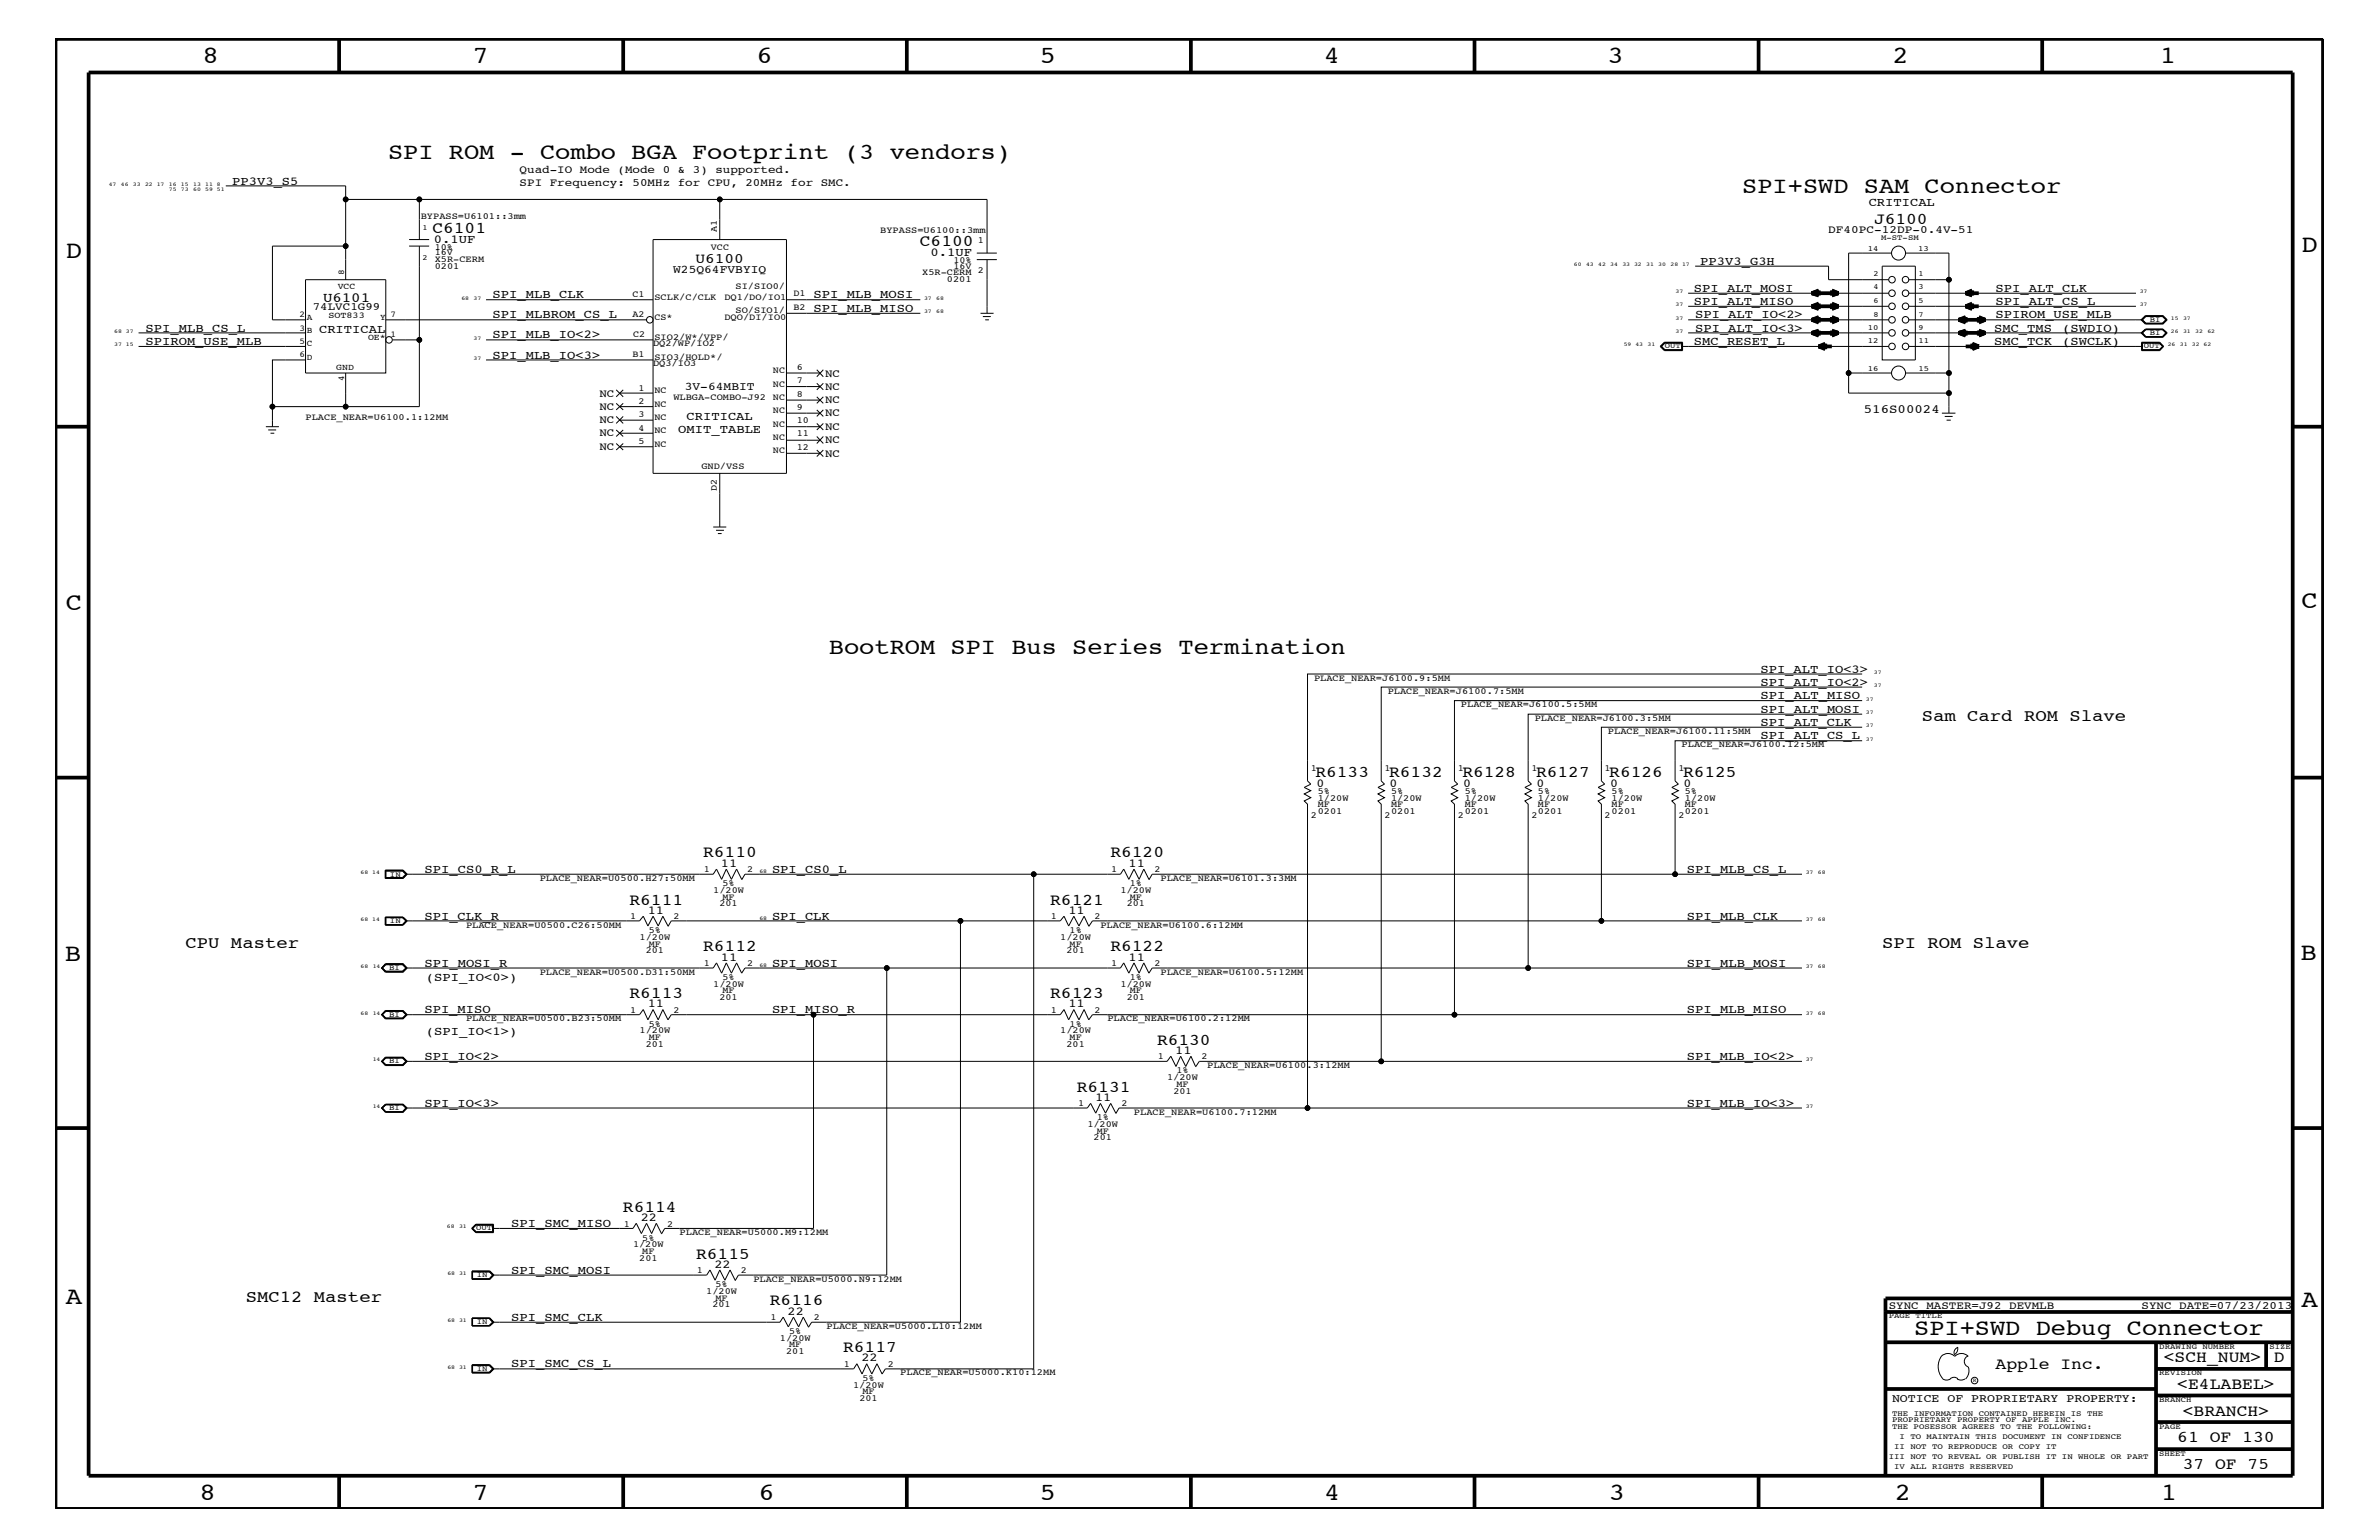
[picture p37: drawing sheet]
<svg xmlns="http://www.w3.org/2000/svg" width="432mm" height="279mm" viewBox="0 0 432 279" stroke-linecap="round" stroke-linejoin="round" font-family="sans-serif">
<defs><g id="words">
<g font-size="4.5">
<text x="36.7" y="11.5">8</text>
<text x="85.8" y="11.5">7</text>
<text x="137.3" y="11.5">6</text>
<text x="188.7" y="11.5">5</text>
<text x="240.3" y="11.5">4</text>
<text x="291.8" y="11.5">3</text>
<text x="343.5" y="11.5">2</text>
<text x="392" y="11.5">1</text>
<text x="11.9" y="46.8">D</text>
<text x="417.7" y="45.7">D</text>
<text x="11.9" y="110.6">C</text>
<text x="417.7" y="110.4">C</text>
<text x="11.8" y="174.3">B</text>
<text x="417.6" y="174.2">B</text>
<text x="11.9" y="236.7">A</text>
<text x="417.7" y="237.1">A</text>
<text x="36.2" y="272.1">8</text>
<text x="85.8" y="272.1">7</text>
<text x="137.7" y="272.1">6</text>
<text x="188.7" y="272.1">5</text>
<text x="240.4" y="272.1">4</text>
<text x="292" y="272.1">3</text>
<text x="343.9" y="272.1">2</text>
<text x="392.2" y="272.1">1</text>
</g>
<g font-size="4.1">
<text x="70.4" y="28.9">SPI ROM - Combo BGA Footprint (3 vendors)</text>
<text x="316.2" y="35">SPI+SWD SAM Connector</text>
<text x="150.5" y="118.6">BootROM SPI Bus Series Termination</text>
<text x="347.4" y="242.3">SPI+SWD Debug Connector</text>
</g>
<g font-size="3">
<text x="340.1" y="40.6">J6100</text>
<text x="78.5" y="42.3">C6101</text>
<text x="167" y="44.6">C6100</text>
<text x="348.8" y="130.8">Sam Card ROM Slave</text>
<text x="238.8" y="140.9">R6133</text>
<text x="252.1" y="140.9">R6132</text>
<text x="265.4" y="140.9">R6128</text>
<text x="278.8" y="140.9">R6127</text>
<text x="292.1" y="140.9">R6126</text>
<text x="305.5" y="140.9">R6125</text>
<text x="127.6" y="155.6">R6110</text>
<text x="201.5" y="155.6">R6120</text>
<text x="114.3" y="164.1">R6111</text>
<text x="190.6" y="164.1">R6121</text>
<text x="33.7" y="172">CPU Master</text>
<text x="127.6" y="172.6">R6112</text>
<text x="201.5" y="172.6">R6122</text>
<text x="341.6" y="172">SPI ROM Slave</text>
<text x="114.3" y="181">R6113</text>
<text x="190.6" y="181">R6123</text>
<text x="210" y="189.5">R6130</text>
<text x="195.5" y="198.1">R6131</text>
<text x="113.1" y="219.8">R6114</text>
<text x="126.4" y="228.4">R6115</text>
<text x="44.6" y="236.2">SMC12 Master</text>
<text x="139.7" y="236.8">R6116</text>
<text x="153" y="245.3">R6117</text>
<text x="362.2" y="248.4">Apple Inc.</text>
<text x="392.7" y="247.1">&lt;SCH_NUM&gt;</text>
<text x="395.2" y="252">&lt;E4LABEL&gt;</text>
<text x="412.7" y="247.1">D</text>
<text x="396.2" y="256.8">&lt;BRANCH&gt;</text>
<text x="395.2" y="261.6">61 OF 130</text>
<text x="396.2" y="266.6">37 OF 75</text>
</g>
<text font-size="2.6" x="126.2" y="47.7">U6100</text>
<text font-size="2.5" x="58.6" y="54.7">U6101</text>
<text font-size="2.3" x="338.3" y="75">516S00024</text>
<g font-size="2.2">
<text x="42.2" y="33.6">PP3V3_S5</text>
<text x="339.2" y="37.4">CRITICAL</text>
<text x="78.7" y="44.1">0.1UF</text>
<text x="168.9" y="46.5">0.1UF</text>
<text x="307.4" y="52.9">SPI_ALT_MOSI</text>
<text x="308.6" y="48">PP3V3_G3H</text>
<text x="362.2" y="52.9">SPI_ALT_CLK</text>
<text x="89.4" y="54.1">SPI_MLB_CLK</text>
<text x="89.4" y="57.8">SPI_MLBROM_CS_L</text>
<text x="147.7" y="56.6">SPI_MLB_MISO</text>
<text x="147.7" y="54.1">SPI_MLB_MOSI</text>
<text x="307.4" y="55.3">SPI_ALT_MISO</text>
<text x="307.7" y="57.8">SPI_ALT_IO&lt;2&gt;</text>
<text x="362.2" y="57.8">SPIROM_USE_MLB</text>
<text x="362.2" y="55.3">SPI_ALT_CS_L</text>
<text x="26.4" y="60.2">SPI_MLB_CS_L</text>
<text x="26.4" y="62.6">SPIROM_USE_MLB</text>
<text x="57.9" y="60.4">CRITICAL</text>
<text x="89.4" y="65.1">SPI_MLB_IO&lt;3&gt;</text>
<text x="89.4" y="61.4">SPI_MLB_IO&lt;2&gt;</text>
<text x="307.4" y="62.6">SMC_RESET_L</text>
<text x="307.7" y="60.2">SPI_ALT_IO&lt;3&gt;</text>
<text x="361.9" y="62.6">SMC_TCK</text>
<text x="361.9" y="60.2">SMC_TMS</text>
<text x="374.3" y="62.6">(SWCLK)</text>
<text x="374.3" y="60.2">(SWDIO)</text>
<text x="124.6" y="76.2">CRITICAL</text>
<text x="123.1" y="78.6">OMIT_TABLE</text>
<text x="319.5" y="124.4">SPI_ALT_IO&lt;2&gt;</text>
<text x="319.5" y="122">SPI_ALT_IO&lt;3&gt;</text>
<text x="319.5" y="131.7">SPI_ALT_CLK</text>
<text x="319.5" y="126.9">SPI_ALT_MISO</text>
<text x="319.5" y="129.3">SPI_ALT_MOSI</text>
<text x="319.5" y="134.1">SPI_ALT_CS_L</text>
<text x="238.9" y="142.8">0</text>
<text x="252.2" y="142.8">0</text>
<text x="265.6" y="142.8">0</text>
<text x="278.9" y="142.8">0</text>
<text x="292.3" y="142.8">0</text>
<text x="305.6" y="142.8">0</text>
<text x="77" y="158.4">SPI_CS0_R_L</text>
<text x="130.9" y="157.3">11</text>
<text x="140.1" y="158.4">SPI_CS0_L</text>
<text x="204.9" y="157.3">11</text>
<text x="306.2" y="158.4">SPI_MLB_CS_L</text>
<text x="77" y="166.9">SPI_CLK_R</text>
<text x="117.6" y="165.8">11</text>
<text x="140.1" y="166.9">SPI_CLK</text>
<text x="193.9" y="165.8">11</text>
<text x="306.2" y="166.9">SPI_MLB_CLK</text>
<text x="77" y="175.4">SPI_MOSI_R</text>
<text x="77.3" y="178">(SPI_IO&lt;0&gt;)</text>
<text x="130.9" y="174.3">11</text>
<text x="140.1" y="175.4">SPI_MOSI</text>
<text x="204.9" y="174.3">11</text>
<text x="306.2" y="175.4">SPI_MLB_MOSI</text>
<text x="77" y="183.8">SPI_MISO</text>
<text x="117.6" y="182.7">11</text>
<text x="140.1" y="183.8">SPI_MISO_R</text>
<text x="193.9" y="182.7">11</text>
<text x="306.2" y="183.8">SPI_MLB_MISO</text>
<text x="77.3" y="187.7">(SPI_IO&lt;1&gt;)</text>
<text x="213.3" y="191.2">11</text>
<text x="77" y="192.3">SPI_IO&lt;2&gt;</text>
<text x="306.2" y="192.3">SPI_MLB_IO&lt;2&gt;</text>
<text x="77" y="200.9">SPI_IO&lt;3&gt;</text>
<text x="198.8" y="199.8">11</text>
<text x="306.2" y="200.9">SPI_MLB_IO&lt;3&gt;</text>
<text x="116.3" y="221.5">22</text>
<text x="92.8" y="222.6">SPI_SMC_MISO</text>
<text x="92.8" y="231.1">SPI_SMC_MOSI</text>
<text x="129.7" y="230.1">22</text>
<text x="92.8" y="239.6">SPI_SMC_CLK</text>
<text x="143" y="238.5">22</text>
<text x="92.8" y="248.1">SPI_SMC_CS_L</text>
<text x="156.3" y="247">22</text>
</g>
<g font-size="2.1">
<text x="122.2" y="49.6">W25Q64FVBYIQ</text>
<text x="124.3" y="70.7">3V-64MBIT</text>
<text x="343.4" y="254.4">NOTICE OF PROPRIETARY PROPERTY:</text>
</g>
<g font-size="2">
<text x="94.3" y="31.4">Quad-IO Mode (Mode 0 &amp; 3) supported.</text>
<text x="94.3" y="33.7">SPI Frequency: 50MHz for CPU, 20MHz for SMC.</text>
<text x="331.8" y="42.3">DF40PC-12DP-0.4V-51</text>
<text x="56.8" y="56.3">74LVC1G99</text>
<text x="108.8" y="72">NC</text>
<text x="149.8" y="68.4">NC</text>
<text x="149.8" y="70.7">NC</text>
<text x="108.8" y="74.4">NC</text>
<text x="108.8" y="76.8">NC</text>
<text x="149.8" y="73.2">NC</text>
<text x="149.8" y="75.6">NC</text>
<text x="108.8" y="79.2">NC</text>
<text x="108.8" y="81.6">NC</text>
<text x="149.8" y="78">NC</text>
<text x="149.8" y="80.5">NC</text>
<text x="149.8" y="82.8">NC</text>
<text x="342.8" y="237.4">SYNC_MASTER=J92_DEVMLB</text>
<text x="388.7" y="237.4">SYNC_DATE=07/23/2013</text>
</g>
<g font-size="1.7">
<text x="76.4" y="39.8">BYPASS=U6101::3mm</text>
<text x="78.9" y="46.3">16V</text>
<text x="78.9" y="47.6">X5R-CERM</text>
<text x="78.9" y="45.3">10%</text>
<text x="129" y="45.3">VCC</text>
<text x="130.1" y="42.1" transform="rotate(-90 130.1 42.1)">A1</text>
<text x="159.8" y="42.3">BYPASS=U6100::3mm</text>
<text x="173.1" y="47.7">10%</text>
<text x="177.5" y="44.1">1</text>
<text x="78.9" y="48.8">0201</text>
<text x="114.8" y="53.9">C1</text>
<text x="133.5" y="52.5">SI/SIO0/</text>
<text x="144" y="53.8">D1</text>
<text x="167.4" y="50">X5R-CERM</text>
<text x="171.9" y="51.3">0201</text>
<text x="173.1" y="48.8">16V</text>
<text x="177.5" y="49.6">2</text>
<text x="114.8" y="57.5">A2</text>
<text x="118.8" y="58">CS*</text>
<text x="118.8" y="54.4">SCLK/C/CLK</text>
<text x="131.5" y="58">DQO/DI/IO0</text>
<text x="131.5" y="54.4">DQ1/DO/IO1</text>
<text x="133.5" y="56.8">SO/SIO1/</text>
<text x="144" y="56.2">B2</text>
<text x="114.8" y="64.8">B1</text>
<text x="114.9" y="61.2">C2</text>
<text x="118.5" y="62.9">DQ2/WP/IO2</text>
<text x="118.8" y="65.3">SIO3/HOLD*/</text>
<text x="118.8" y="61.7">SIO2/W*/VPP/</text>
<text x="115.9" y="70.9">1</text>
<text x="118.5" y="66.5">DQ3/IO3</text>
<text x="118.8" y="71.3">NC</text>
<text x="140.3" y="70.1">NC</text>
<text x="140.3" y="67.7">NC</text>
<text x="144.6" y="67.1">6</text>
<text x="144.6" y="69.5">7</text>
<text x="144.6" y="72">8</text>
<text x="55.5" y="76.2">PLACE_NEAR=U6100.1:12MM</text>
<text x="115.9" y="73.3">2</text>
<text x="115.9" y="75.7">3</text>
<text x="118.8" y="73.8">NC</text>
<text x="118.8" y="76.2">NC</text>
<text x="122.2" y="72.6">WLBGA-COMBO-J92</text>
<text x="140.3" y="77.4">NC</text>
<text x="140.3" y="75">NC</text>
<text x="140.3" y="72.6">NC</text>
<text x="144.6" y="74.4">9</text>
<text x="144.6" y="76.8">10</text>
<text x="115.9" y="78.2">4</text>
<text x="115.9" y="80.5">5</text>
<text x="118.8" y="81.1">NC</text>
<text x="118.8" y="78.6">NC</text>
<text x="140.3" y="79.9">NC</text>
<text x="140.3" y="82.2">NC</text>
<text x="144.6" y="79.2">11</text>
<text x="144.6" y="81.6">12</text>
<text x="127.3" y="85">GND/VSS</text>
<text x="130.1" y="89.1" transform="rotate(-90 130.1 89.1)">D2</text>
<text x="238.5" y="123.5">PLACE_NEAR=J6100.9:5MM</text>
<text x="251.9" y="125.9">PLACE_NEAR=J6100.7:5MM</text>
<text x="265.2" y="128.3">PLACE_NEAR=J6100.5:5MM</text>
<text x="278.6" y="130.8">PLACE_NEAR=J6100.3:5MM</text>
<text x="291.8" y="133.2">PLACE_NEAR=J6100.11:5MM</text>
<text x="305.2" y="135.6">PLACE_NEAR=J6100.12:5MM</text>
<text x="237.9" y="139.8">1</text>
<text x="251.3" y="139.8">1</text>
<text x="264.6" y="139.8">1</text>
<text x="278" y="139.8">1</text>
<text x="291.3" y="139.8">1</text>
<text x="304.6" y="139.8">1</text>
<text x="237.9" y="148.4">2</text>
<text x="239.2" y="146.5">MF</text>
<text x="239.2" y="145.3">1/20W</text>
<text x="239.2" y="147.7">0201</text>
<text x="239.2" y="144">5%</text>
<text x="251.3" y="148.4">2</text>
<text x="252.5" y="144">5%</text>
<text x="252.5" y="147.7">0201</text>
<text x="252.5" y="145.3">1/20W</text>
<text x="252.5" y="146.5">MF</text>
<text x="264.6" y="148.4">2</text>
<text x="265.9" y="146.5">MF</text>
<text x="265.9" y="145.3">1/20W</text>
<text x="265.9" y="147.7">0201</text>
<text x="265.9" y="144">5%</text>
<text x="278" y="148.4">2</text>
<text x="279.1" y="146.5">MF</text>
<text x="279.1" y="145.3">1/20W</text>
<text x="279.1" y="147.7">0201</text>
<text x="279.1" y="144">5%</text>
<text x="291.3" y="148.4">2</text>
<text x="292.5" y="144">5%</text>
<text x="292.5" y="147.7">0201</text>
<text x="292.5" y="145.3">1/20W</text>
<text x="292.5" y="146.5">MF</text>
<text x="304.6" y="148.4">2</text>
<text x="305.8" y="147.7">0201</text>
<text x="305.8" y="144">5%</text>
<text x="305.8" y="145.3">1/20W</text>
<text x="305.8" y="146.5">MF</text>
<text x="98" y="159.9">PLACE_NEAR=U0500.H27:50MM</text>
<text x="127.8" y="158.3">1</text>
<text x="129.5" y="162">1/20W</text>
<text x="131.1" y="160.8">5%</text>
<text x="135.6" y="158.3">2</text>
<text x="201.7" y="158.3">1</text>
<text x="203.4" y="162">1/20W</text>
<text x="205.1" y="160.8">1%</text>
<text x="209.5" y="158.3">2</text>
<text x="210.7" y="159.9">PLACE_NEAR=U6101.3:3MM</text>
<text x="114.4" y="166.7">1</text>
<text x="122.3" y="166.7">2</text>
<text x="130.6" y="164.5">201</text>
<text x="131.1" y="163.3">MF</text>
<text x="190.8" y="166.7">1</text>
<text x="198.6" y="166.7">2</text>
<text x="204.5" y="164.5">201</text>
<text x="205.1" y="163.3">MF</text>
<text x="84.6" y="168.3">PLACE_NEAR=U0500.C26:50MM</text>
<text x="116.1" y="170.5">1/20W</text>
<text x="117.2" y="172.9">201</text>
<text x="117.8" y="171.7">MF</text>
<text x="117.8" y="169.3">5%</text>
<text x="192.4" y="170.5">1/20W</text>
<text x="193.6" y="172.9">201</text>
<text x="194.1" y="171.7">MF</text>
<text x="194.1" y="169.3">1%</text>
<text x="199.7" y="168.3">PLACE_NEAR=U6100.6:12MM</text>
<text x="98" y="176.8">PLACE_NEAR=U0500.D31:50MM</text>
<text x="127.8" y="175.2">1</text>
<text x="129.5" y="179">1/20W</text>
<text x="131.1" y="177.7">5%</text>
<text x="135.6" y="175.2">2</text>
<text x="201.7" y="175.2">1</text>
<text x="203.4" y="179">1/20W</text>
<text x="205.1" y="177.7">1%</text>
<text x="209.5" y="175.2">2</text>
<text x="210.7" y="176.8">PLACE_NEAR=U6100.5:12MM</text>
<text x="84.6" y="185.3">PLACE_NEAR=U0500.B23:50MM</text>
<text x="114.4" y="183.8">1</text>
<text x="122.3" y="183.8">2</text>
<text x="130.6" y="181.4">201</text>
<text x="131.1" y="180.2">MF</text>
<text x="190.8" y="183.8">1</text>
<text x="198.6" y="183.8">2</text>
<text x="201" y="185.3">PLACE_NEAR=U6100.2:12MM</text>
<text x="204.5" y="181.4">201</text>
<text x="205.1" y="180.2">MF</text>
<text x="116.1" y="187.5">1/20W</text>
<text x="117.2" y="189.9">201</text>
<text x="117.8" y="188.7">MF</text>
<text x="117.8" y="186.3">5%</text>
<text x="192.4" y="187.5">1/20W</text>
<text x="193.6" y="189.9">201</text>
<text x="194.1" y="188.7">MF</text>
<text x="194.1" y="186.3">1%</text>
<text x="210.1" y="192.2">1</text>
<text x="211.8" y="195.9">1/20W</text>
<text x="213.5" y="197.2">MF</text>
<text x="213.5" y="194.8">1%</text>
<text x="218.1" y="192.2">2</text>
<text x="219.1" y="193.7">PLACE_NEAR=U6100.3:12MM</text>
<text x="195.7" y="200.7">1</text>
<text x="199.1" y="203.2">1%</text>
<text x="203.5" y="200.7">2</text>
<text x="205.8" y="202.3">PLACE_NEAR=U6100.7:12MM</text>
<text x="213" y="198.4">201</text>
<text x="197.4" y="204.4">1/20W</text>
<text x="198.5" y="206.9">201</text>
<text x="199.1" y="205.7">MF</text>
<text x="113.2" y="222.5">1</text>
<text x="114.9" y="226.3">1/20W</text>
<text x="116.6" y="225.1">5%</text>
<text x="116.6" y="227.5">MF</text>
<text x="121.1" y="222.5">2</text>
<text x="123.4" y="224.1">PLACE_NEAR=U5000.M9:12MM</text>
<text x="116" y="228.7">201</text>
<text x="126.5" y="231">1</text>
<text x="129.9" y="233.5">5%</text>
<text x="134.5" y="231">2</text>
<text x="136.7" y="232.6">PLACE_NEAR=U5000.N9:12MM</text>
<text x="128.2" y="234.7">1/20W</text>
<text x="129.3" y="237.2">201</text>
<text x="129.9" y="236">MF</text>
<text x="139.9" y="239.5">1</text>
<text x="147.7" y="239.5">2</text>
<text x="141.6" y="243.3">1/20W</text>
<text x="142.7" y="245.6">201</text>
<text x="143.3" y="242">5%</text>
<text x="143.3" y="244.5">MF</text>
<text x="150" y="241.1">PLACE_NEAR=U5000.L10:12MM</text>
<text x="153.2" y="248">1</text>
<text x="154.9" y="251.7">1/20W</text>
<text x="156.5" y="250.6">5%</text>
<text x="161.1" y="248">2</text>
<text x="163.4" y="249.5">PLACE_NEAR=U5000.K10:12MM</text>
<text x="156" y="254.2">201</text>
<text x="156.5" y="252.9">MF</text>
</g>
<g font-size="1.6">
<text x="61.3" y="52.4">VCC</text>
<text x="62.5" y="49.9" transform="rotate(-90 62.5 49.9)">8</text>
<text x="54.4" y="57.5">2</text>
<text x="54.4" y="60">3</text>
<text x="55.7" y="58">A</text>
<text x="59.6" y="57.7">SOT833</text>
<text x="69" y="58">Y</text>
<text x="70.9" y="57.5">7</text>
<text x="54.4" y="62.3">5</text>
<text x="54.4" y="64.8">6</text>
<text x="55.7" y="65.3">D</text>
<text x="55.7" y="60.4">B</text>
<text x="55.7" y="62.9">C</text>
<text x="66.8" y="61.7">OE*</text>
<text x="70.9" y="61.2">1</text>
<text x="61" y="67.1">GND</text>
<text x="62.5" y="69.2" transform="rotate(-90 62.5 69.2)">4</text>
</g>
<g font-size="1.4">
<text x="76.7" y="41.7">1</text>
<text x="76.7" y="47.1">2</text>
<text x="339" y="45.5">14</text>
<text x="341.4" y="43.5">M-ST-SM</text>
<text x="348.2" y="45.5">13</text>
<text x="340" y="50.2">2</text>
<text x="340" y="52.5">4</text>
<text x="348.2" y="50.2">1</text>
<text x="348.2" y="52.5">3</text>
<text x="339" y="59.8">10</text>
<text x="340" y="55">6</text>
<text x="340" y="57.4">8</text>
<text x="348.2" y="55">5</text>
<text x="348.2" y="57.4">7</text>
<text x="348.2" y="59.8">9</text>
<text x="390.2" y="58.4">BI</text>
<text x="302.2" y="63.2">OUT</text>
<text x="339" y="62.3">12</text>
<text x="348.2" y="62.3">11</text>
<text x="389.1" y="63.2">OUT</text>
<text x="390.2" y="60.8">BI</text>
<text x="339" y="67.3">16</text>
<text x="348.2" y="67.3">15</text>
<text x="70.8" y="159">IN</text>
<text x="70.8" y="167.5">IN</text>
<text x="70.6" y="176">BI</text>
<text x="70.6" y="184.4">BI</text>
<text x="70.6" y="192.9">BI</text>
<text x="70.6" y="201.5">BI</text>
<text x="86.4" y="223.2">OUT</text>
<text x="86.5" y="231.8">IN</text>
<text x="342.8" y="239.2">PAGE TITLE</text>
<text x="86.5" y="240.2">IN</text>
<text x="391.9" y="244.7">DRAWING NUMBER</text>
<text x="411.9" y="244.7">SIZE</text>
<text x="86.5" y="248.7">IN</text>
<text x="391.9" y="249.5">REVISION</text>
<text x="343.4" y="256.8">THE INFORMATION CONTAINED HEREIN IS THE</text>
<text x="391.9" y="254.4">BRANCH</text>
<text x="343.4" y="258">PROPRIETARY PROPERTY OF APPLE INC.</text>
<text x="343.4" y="259.3">THE POSESSOR AGREES TO THE FOLLOWING:</text>
<text x="343.8" y="262.9">II NOT TO REPRODUCE OR COPY IT</text>
<text x="344.8" y="261.1">I TO MAINTAIN THIS DOCUMENT IN CONFIDENCE</text>
<text x="391.9" y="259.3">PAGE</text>
<text x="342.8" y="264.7">III NOT TO REVEAL OR PUBLISH IT IN WHOLE OR PART</text>
<text x="343.8" y="266.6">IV ALL RIGHTS RESERVED</text>
<text x="391.9" y="264.1">SHEET</text>
</g>
<g font-size="1">
<text x="19.7" y="33.7">47</text>
<text x="21.9" y="33.7">46</text>
<text x="24.1" y="33.7">33</text>
<text x="26.3" y="33.7">22 17</text>
<text x="30.6" y="34.7">75</text>
<text x="30.6" y="33.7">16</text>
<text x="32.9" y="34.7">73</text>
<text x="32.9" y="33.7">15</text>
<text x="35.1" y="33.7">13</text>
<text x="35.1" y="34.7">60</text>
<text x="37.3" y="33.7">11 8</text>
<text x="37.3" y="34.7">59 51</text>
<text x="285.7" y="48.3">60</text>
<text x="287.9" y="48.3">43</text>
<text x="290.1" y="48.3">42</text>
<text x="292.3" y="48.3">34</text>
<text x="294.5" y="48.3">33 32</text>
<text x="298.8" y="48.3">31</text>
<text x="301" y="48.3">30</text>
<text x="303.2" y="48.3">28 17</text>
<text x="304.1" y="53.2">37</text>
<text x="388.4" y="53.2">37</text>
<text x="83.7" y="54.4">68</text>
<text x="85.9" y="54.4">37</text>
<text x="167.7" y="56.8">37</text>
<text x="167.7" y="54.4">37</text>
<text x="169.9" y="56.8">68</text>
<text x="169.9" y="54.4">68</text>
<text x="304.1" y="58">37</text>
<text x="304.1" y="55.6">37</text>
<text x="388.4" y="55.6">37</text>
<text x="394" y="58">15</text>
<text x="396.2" y="58">37</text>
<text x="20.7" y="60.4">68 37</text>
<text x="20.7" y="62.9">37 15</text>
<text x="85.9" y="65.3">37</text>
<text x="85.9" y="61.7">37</text>
<text x="294.7" y="62.9">59 43</text>
<text x="299" y="62.9">31</text>
<text x="304.1" y="60.4">37</text>
<text x="393.4" y="62.9">26</text>
<text x="394" y="60.4">26</text>
<text x="395.6" y="62.9">31</text>
<text x="396.2" y="60.4">31</text>
<text x="397.8" y="62.9">32 62</text>
<text x="398.4" y="60.4">32</text>
<text x="400.6" y="60.4">62</text>
<text x="340.1" y="124.7">37</text>
<text x="340.1" y="122.3">37</text>
<text x="338.7" y="131.9">37</text>
<text x="338.7" y="127.1">37</text>
<text x="338.7" y="129.6">37</text>
<text x="338.7" y="134.4">37</text>
<text x="65.4" y="158.6">68 14</text>
<text x="137.8" y="158.4">68</text>
<text x="327.7" y="158.6">37</text>
<text x="329.9" y="158.6">68</text>
<text x="65.4" y="167.1">68 14</text>
<text x="137.8" y="166.9">68</text>
<text x="327.7" y="167.1">37</text>
<text x="329.9" y="167.1">68</text>
<text x="65.4" y="175.6">68</text>
<text x="67.6" y="175.6">14</text>
<text x="137.8" y="175.4">68</text>
<text x="327.7" y="175.6">37</text>
<text x="329.9" y="175.6">68</text>
<text x="65.4" y="184.1">68</text>
<text x="67.6" y="184.1">14</text>
<text x="327.7" y="184.1">37</text>
<text x="329.9" y="184.1">68</text>
<text x="67.6" y="192.6">14</text>
<text x="327.7" y="192.6">37</text>
<text x="67.6" y="201">14</text>
<text x="327.7" y="201">37</text>
<text x="81.1" y="222.9">68</text>
<text x="83.3" y="222.9">31</text>
<text x="81.2" y="231.3">68 31</text>
<text x="81.2" y="239.9">68 31</text>
<text x="81.2" y="248.4">68 31</text>
<text x="358.1" y="250.7">R</text>
</g>
</g></defs>
<g fill="none" stroke="#000" stroke-width=".18">
<path d="M41 33.7h21.7v2.5h13.4M62.7 36.2v14.5M130.6 36.2h48.6v9.7M130.6 36.2v7.3M130.6 36.2h-54.5v7.3M55.5 50.7h14.5v17h-14.5zM62.7 44.6h-13.3v13.4h6.1M70 58h47.3M74.3 44.6h3.6M74.3 43.5h3.6M76.1 44.6v17.1h-4.8M88.2 54.4h30.3"/>
<path d="M118.5 43.5h24.2v42.4h-24.2zM142.7 54.4h24.3M142.7 56.8h24.3M177.3 45.9h3.6M177.3 47.1h3.6M178 56.8h2.3M178.4 57.4h1.4M178.8 58h.7M179.2 47.1v9.7M306.4 58h36.4M306.4 53.2h36.4M306.4 55.6h36.4"/>
<path d="M307.7 48.3h24.2v2.4h10.9M341.6 48.3h6v17h-6zM343.3 45.9h-7.8v25.4h18.2M345.9 45.9h7.8v4.8M346.5 50.7h7.2v20.6M346.5 58h42.4M346.5 53.2h41.2M346.5 55.6h41.2M388.9 58l.6-.6h3l.6 .6-.6 .6h-3zM389.4 57.3h3.2l.8 .7-.8 .8h-3.2l-.8-.8zM389.5 59.8h3l.7 .6-.7 .7h-3M389.5 57.3h3l.7 .7-.7 .7h-3"/>
<path d="M389.5 59.8l-.7 .6 .7 .7M389.5 59.8l-.6 .6 .6 .7M389.5 57.3l-.8 .7 .8 .7M389.5 57.3l-.7 .7 .7 .7M389.5 57.3h3l.8 .7-.8 .7h-3M389.5 59.8h3l.6 .6-.6 .7h-3M25.1 62.9h30.4M25.1 60.4h30.4M48.3 77.4h2.3M48.7 78h1.4M49.1 78.6h.7M49.4 73.8v3.6"/>
<path d="M55.5 65.3h-6.1v8.5M62.7 67.7v6.1h-13.3M76.1 61.7v12.1h-13.4M88.2 65.3h30.3M88.2 61.7h30.3M111.8 70.7l1.3 1.3M111.8 73.2l1.3 1.2M111.8 75.6l1.3 1.2M111.8 78l1.3 1.2M112.4 76.2h6.1M112.4 78.6h6.1M112.4 71.3h6.1"/>
<path d="M112.4 73.8h6.1M113.1 70.7l-1.3 1.3M113.1 73.2l-1.3 1.2M113.1 75.6l-1.3 1.2M113.1 78l-1.3 1.2M142.7 75h6.1M142.7 77.4h6.1M142.7 67.7h6.1M142.7 70.1h6.1M142.7 72.6h6.1M142.7 79.9h6.1M148.3 67.1l1.1 1.3"/>
<path d="M148.3 69.5l1.1 1.2M148.3 72l1.1 1.2M148.3 74.4l1.1 1.2M148.3 76.8l1.1 1.2M148.3 79.2l1.1 1.3M149.4 67.1l-1.1 1.3M149.4 69.5l-1.1 1.2M149.4 72l-1.1 1.2M149.4 74.4l-1.1 1.2M149.4 76.8l-1.1 1.2M149.4 79.2l-1.1 1.3M301.3 62.9l.8-.8h3.3v1.5h-3.3z"/>
<path d="M301.6 62.9l.6-.6h3v1.1h-3zM302.2 62.2l-.7 .7 .7 .6M302.2 62.2h3.1v1.3h-3.1M302.2 62.2l-.8 .7 .8 .6M305.2 62.9h37.6M306.4 60.4h36.4M335.5 67.7h7.8M345.9 67.7h7.8M346.5 62.9h42.4M346.5 60.4h42.4M352.5 75h2.4M353 75.6h1.4"/>
<path d="M353.3 76.2h.8M353.7 71.3v3.7M388.6 60.4l.8-.7h3.2l.8 .7-.8 .8h-3.2zM388.7 60.4l.8-.7h3l.8 .7-.8 .8h-3zM388.7 62.1h3.3l.7 .8-.7 .7h-3.3zM388.9 62.3h3l.6 .6-.6 .5h-3zM391.9 62.2l.8 .7M391.9 62.2h-3.1v1.3h3.1M391.9 62.2l.7 .7-.7 .6M392.7 62.9l-.8 .6M111.8 80.5l1.3 1.1M112.4 81.1h6.1"/>
<path d="M113.1 80.5l-1.3 1.1M129.5 95.6h2.3M130 96.2h1.4M130.3 96.8h.7M130.6 85.9v9.7M142.7 82.2h6.1M148.3 81.6l1.1 1.2M149.4 81.6l-1.1 1.2M338 134.4h-34v7.3l.6 .6-1.2 .6 1.2 .6-1.2 .5 1.2 .7-1.2 .6 .6 .6v12.7M338 129.6h-60.6v12.1l.6 .6-1.2 .6 1.2 .6-1.2 .5 1.2 .7-1.2 .6 .6 .6v29.7h49.7M338 124.7h-87.3v17l.6 .6-1.2 .6 1.2 .6-1.2 .5 1.2 .7-1.2 .6 .6 .6v46.7h76.4M338 127.1h-74v14.6l.6 .6-1.2 .6 1.2 .6-1.2 .5 1.2 .7-1.2 .6 .6 .6v38.2h63.1"/>
<path d="M338 131.9h-47.3v9.8l.6 .6-1.2 .6 1.2 .6-1.2 .5 1.2 .7-1.2 .6 .6 .6v21.2M338 122.3h-100.7v19.4l.6 .6-1.2 .6 1.2 .6-1.2 .5 1.2 .7-1.2 .6 .6 .6v55.1h89.8M69.9 157.8h3.3l.7 .8-.7 .8h-3.3zM69.9 157.9h3.3l.6 .7-.6 .8M70 158h3.1l.6 .6-.6 .7h-3.1zM73.1 158l.6 .6M73.7 158.6l-.6 .6h-3.1M73.7 158.6h55.8l.5-.9 1 1.8 .8-1.8 1 1.8 .9-1.8 .9 1.8M187.6 158.6v89.8h-26.9l-.6 .9-.9-1.9-1 1.9-.9-1.9-.8 1.9-1-1.9-.6 1h-65.5M208.5 159.5l-.9-1.8-.8 1.8-1-1.8-.9 1.8-.9-1.8-.6 .9h-68.2l-.6 1M327.1 158.6h-118l-.6 1M69.9 174.9h3.3l.7 .7-.7 .8h-3.3l-.6-.8z"/>
<path d="M70 174.9h3.1l.6 .7-.6 .6h-3.1l-.7-.6zM70 174.9h3.2l.6 .7-.6 .7h-3.2l-.7-.7zM73.1 166.5l.6 .6-.6 .7M73.1 166.5h-3.1v1.3h3.1M73.1 166.5l.6 .6M73.2 166.4l.7 .7-.7 .7M73.2 166.4l.6 .7-.6 .7M73.2 166.4h-3.3v1.4h3.3M73.7 167.1l-.6 .7M73.7 167.1h42.4l.7-.9 .8 1.8 .9-1.8 1 1.8 .8-1.8 .9 1.8M73.7 175.6l-.6 .6h-3.1M161 175.6h-25.8l-.6 1-.9-1.9-.9 1.9-1-1.9-.8 1.9-1-1.9-.5 .9h-55.8l-.6-.6h-3.1l-.6 .6 .6 .6"/>
<path d="M174.3 167.1h-52.5l-.6 1M197.6 168l-.8-1.8-1 1.8-.9-1.8-.9 1.8-.9-1.8-.7 .9h-18.1v72.8h-27l-.6 .9M277.4 175.6h-68.3l-.6 1-.9-1.9-.8 1.9-1-1.9-.9 1.9-.9-1.9-.6 .9h-42.4v55.7h-27l-.6 1.1M327.1 167.1h-128.8l-.7 1M69.9 191.8h3.3l.7 .8-.7 .7h-3.3l-.6-.7zM69.9 183.3h3.3l.7 .8-.7 .8h-3.3l-.6-.8zM70 191.9h3.1l.6 .7-.6 .6h-3.1M70 183.4h3.1l.6 .7-.6 .7h-3.1M70 191.9l-.7 .7 .7 .6M70 183.4l-.7 .7 .7 .7M70 191.9h3.2l.6 .7-.6 .6h-3.2M70 183.4h3.2l.6 .7-.6 .7h-3.2"/>
<path d="M73.7 192.6l-.6 .6h-3.1l-.6-.6 .6-.6h3.1l.6 .6h138.1l.7-1 .9 1.9 .9-1.9 .9 1.9 1-1.9 .8 1.9M73.7 184.1l-.6 .6h-3.1l-.6-.6 .6-.6h3.1l.6 .6h42.4l.7-.9 .8 1.8 .9-1.8 1 1.8 .8-1.8 .9 1.8 .6-.9h70.6l.7-.9 .9 1.8 .9-1.8 .9 1.8 1-1.8 .8 1.8 .7-.9h65.7M147.7 184.1v38.8h-27.1l-.5 1M250.7 192.6h-33l-.7 1M69.3 201l.7-.7h3.2l.6 .7-.6 .8h-3.2zM69.9 200.3h3.3l.7 .7-.7 .8h-3.3l-.6-.8zM70 200.4h3.1l.6 .6-.6 .7h-3.1M70 200.4h3.1l.6 .6h123.7l.6-.8 .9 1.8 .8-1.8 1 1.8 .9-1.8 .9 1.8M70 200.4l-.7 .6 .7 .7M70 200.4l-.6 .6 .6 .7M73.7 201l-.6 .7h-3.1M237.3 201h-34.2l-.6 1"/>
<path d="M85.7 230.7h3.2l.7 .6-.7 .8M85.7 230.6h3.2l.8 .7-.8 .8h-3.2zM85.8 222.9l.6-.6h3v1.2h-3zM86.4 222.2l-.6 .7 .6 .6M86.4 222.1h3.2v1.5h-3.2l-.8-.7zM86.4 222.2h3.1v1.3h-3.1M86.4 222.2l-.7 .7 .7 .6M88.8 239.2l.6 .7M88.8 230.7l.6 .6M88.8 239.2l.7 .7-.7 .6M88.8 230.7l.7 .6-.7 .7M88.8 230.7h-3v1.3h3"/>
<path d="M88.8 239.2h-3v1.3h3M88.9 239.1l.7 .8-.7 .7M88.9 239.1h-3.2v1.5h3.2M88.9 239.1l.8 .8-.8 .7M89.4 239.9h52.2l.6-.9 .9 1.7 .9-1.7 .9 1.7 .9-1.7 .9 1.7M89.4 231.3h38.9l.6-.9 .9 1.9 .8-1.9 1 1.9 .9-1.9 .9 1.9M89.4 222.9h25.5l.6-1 .9 1.9 .9-1.9 1 1.9 .8-1.9 1 1.9M89.4 239.9l-.6 .6M89.4 231.3l-.6 .7M85.7 247.6h3.2l.8 .8-.8 .7h-3.2zM85.7 247.7h3.2l.7 .7-.7 .6h-3.2M85.8 247.7v1.3"/>
<path d="M85.8 247.8h3l.6 .6M88.8 247.7l.7 .7-.7 .6M89.4 248.4l-.6 .5h-3M352.3 246.1a1.72 1.72 0 0 1 2.5 0 1.69 1.69 0 0 1 2.4 0M352.4 246a3.2 3.2 0 0 0 .4 4.3l.8 .1 .4-.2M354 250.2l.7-.3 .7 .3M355.2 250.2l.7 .2 .7-.2M355.3 244.4v.3a1.18 1.18 0 0 1-.6 1.1M355.4 244.4a.99 .99 0 0 0-.6 1.4M357.2 246a1.04 1.04 0 0 0-.7 1 1.04 1.04 0 0 0 .7 1M357.3 248l.1 .7a2.11 2.11 0 0 1-.6 1.5"/>
<circle cx="62.7" cy="36.2" r=".42"/>
<circle cx="76.1" cy="36.2" r=".42"/>
<circle cx="130.6" cy="36.2" r=".42"/>
<circle cx="62.7" cy="44.6" r=".42"/>
<circle cx="117.9" cy="58" r=".59"/>
<circle cx="343.4" cy="55.6" r=".59"/>
<circle cx="343.4" cy="53.2" r=".59"/>
<circle cx="343.4" cy="50.7" r=".59"/>
<circle cx="343.4" cy="58" r=".59"/>
<circle cx="344.6" cy="45.9" r="1.27"/>
<circle cx="345.9" cy="55.6" r=".59"/>
<circle cx="345.9" cy="50.7" r=".59"/>
<circle cx="345.9" cy="53.2" r=".59"/>
<circle cx="345.9" cy="58" r=".59"/>
<circle cx="353.7" cy="50.7" r=".42"/>
<circle cx="49.4" cy="73.8" r=".42"/>
<circle cx="62.7" cy="73.8" r=".42"/>
<circle cx="70.6" cy="61.7" r=".59"/>
<circle cx="76.1" cy="61.7" r=".42"/>
<circle cx="335.5" cy="67.7" r=".42"/>
<circle cx="343.4" cy="62.9" r=".59"/>
<circle cx="343.4" cy="60.4" r=".59"/>
<circle cx="344.6" cy="67.7" r="1.27"/>
<circle cx="345.9" cy="60.4" r=".59"/>
<circle cx="345.9" cy="62.9" r=".59"/>
<circle cx="353.7" cy="67.7" r=".42"/>
<circle cx="353.7" cy="71.3" r=".42"/>
<circle cx="187.6" cy="158.6" r=".42"/>
<circle cx="304" cy="158.6" r=".42"/>
<circle cx="161" cy="175.6" r=".42"/>
<circle cx="174.3" cy="167.1" r=".42"/>
<circle cx="277.4" cy="175.6" r=".42"/>
<circle cx="290.7" cy="167.1" r=".42"/>
<circle cx="147.7" cy="184.1" r=".42"/>
<circle cx="250.7" cy="192.6" r=".42"/>
<circle cx="264" cy="184.1" r=".42"/>
<circle cx="237.3" cy="201" r=".42"/>
<circle cx="358.4" cy="250.5" r=".59"/>
</g>
<g fill="none" stroke="#000" stroke-width=".68" stroke-linecap="butt">
<path d="M10.1 7.1h411.5v266.7h-411.5zM16.1 13.2h400v254.5h-400zM61.6 7.1v6.1M113.1 7.1v6.1M164.6 7.1v6.1M216.2 7.1v6.1M267.6 7.1v6.1M319.2 7.1v6.1M370.7 7.1v6.1M328.8 55.6h4.9M328.8 58h4.9M328.8 53.2h4.9"/>
<path d="M328.8 53.2l1.3 .1M328.8 53.2l1.3-.5v.9zM328.8 55.6l1.3-.5v1zM328.8 58l1.3-.5v1zM328.8 53.2l1.3 .2M328.8 53.2l1.3 .3M328.8 55.6l1.3 .1M328.8 55.6l1.3 .2M328.8 55.6l1.3 .4M328.8 58l1.3 .1M328.8 58l1.3 .3M328.8 58l1.3 .4"/>
<path d="M330.1 53l-1.3 .2M330.1 52.8l-1.3 .4M330.1 52.9l-1.3 .3M330.1 55.5l-1.3 .1M330.1 55.3l-1.3 .3M330.1 55.2l-1.3 .4M330.1 57.9l-1.3 .1M330.1 57.8l-1.3 .2M330.1 57.7l-1.3 .3M332.5 53l1.2 .2M332.5 52.9l1.2 .3M332.5 52.8l1.2 .4"/>
<path d="M332.5 55.5l1.2 .1M332.5 55.2l1.2 .4M332.5 55.3l1.2 .3M332.5 57.9l1.2 .1M332.5 57.7l1.2 .3M332.5 57.8l1.2 .2M332.5 52.7l1.2 .5-1.2 .4zM332.5 55.1l1.2 .5-1.2 .5zM332.5 57.5l1.2 .5-1.2 .5zM332.5 60l1.2 .4-1.2 .5zM333.7 53.2l-1.2 .1M333.7 53.2l-1.2 .2"/>
<path d="M333.7 53.2l-1.2 .3M333.7 55.6l-1.2 .1M333.7 55.6l-1.2 .2M333.7 55.6l-1.2 .4M333.7 58l-1.2 .1M333.7 58l-1.2 .3M333.7 58l-1.2 .4M355.5 58h4.8M355.5 58l1.3 .1M355.5 58l1.3-.5v1zM355.5 58l1.3 .3M355.5 58l1.3 .4"/>
<path d="M356.8 57.9l-1.3 .1M356.8 57.7l-1.3 .3M356.8 57.8l-1.3 .2M356.8 53.2h2.4M356.8 55.6h2.4M356.8 53.2l1.2-.5v.9zM356.8 55.6l1.2-.5v1zM356.8 55.6l1.2 .1M356.8 55.6l1.2 .4M356.8 55.6l1.2 .2M356.8 53.2l1.2 .1M356.8 53.2l1.2 .3"/>
<path d="M356.8 53.2l1.2 .2M358 55.2l-1.2 .4M358 55.5l-1.2 .1M358 55.3l-1.2 .3M358 52.8l-1.2 .4M358 53l-1.2 .2M358 52.9l-1.2 .3M359.2 57.9l1.1 .1M359.2 57.8l1.1 .2M359.2 57.7l1.1 .3M359.2 57.5l1.1 .5-1.1 .5zM359.2 60l1.1 .4-1.1 .5z"/>
<path d="M360.3 58l-1.1 .1M360.3 58l-1.1 .3M360.3 58l-1.1 .4M10.1 77.4h6M328.8 60.4h4.9M328.8 60.4l1.3-.4v.9zM328.8 60.4l1.3 .2M328.8 60.4l1.3 .4M330.1 62.9h2.4M330.1 62.9l1.2-.6v1.1zM330.1 62.9l1.2 .1M330.1 62.9l1.2 .3"/>
<path d="M330.1 62.9l1.2 .2M330.1 60.3l-1.3 .1M330.1 60.2l-1.3 .2M330.1 60.1l-1.3 .3M331.3 62.5l-1.2 .4M331.3 62.8l-1.2 .1M331.3 62.6l-1.2 .3M332.5 60.3l1.2 .1M332.5 60.1l1.2 .3M332.5 60.2l1.2 .2M333.7 60.4l-1.2 .2M333.7 60.4l-1.2 .4"/>
<path d="M355.5 60.4h4.8M355.5 60.4l1.3-.4v.9zM355.5 60.4l1.3 .2M355.5 60.4l1.3 .4M356.8 60.3l-1.3 .1M356.8 60.1l-1.3 .3M356.8 60.2l-1.3 .2M356.8 62.9h2.4M358 62.5l1.2 .4M358 62.8l1.2 .1M358 62.6l1.2 .3M358 62.3l1.2 .6-1.2 .5z"/>
<path d="M359.2 60.3l1.1 .1M359.2 60.2l1.1 .2M359.2 60.1l1.1 .3M359.2 62.9l-1.2 .1M359.2 62.9l-1.2 .3M359.2 62.9l-1.2 .2M360.3 60.4l-1.1 .2M360.3 60.4l-1.1 .4M416.1 77.4h5.5M10.1 141.1h6M416.1 141.1h5.5M10.1 204.7h6"/>
<path d="M416.1 204.7h5.5M342.2 238h73.9M416.1 235.6h-73.9v32.1M342.2 243.5h73.9M342.2 252h49.1M391.3 258h24.8M391.3 253.2h24.8M391.3 248.4h24.8M391.3 243.5v24.2M411.3 243.5v4.9M61.6 267.7v6.1M113.1 267.7v6.1"/>
<path d="M164.6 267.7v6.1M216.2 268v5.8M267.6 267.7v6.1M319.2 267.7v6.1M370.7 267.7v6.1M391.3 262.9h24.8"/>
</g>
<g fill="#000">
<circle cx="62.7" cy="36.2" r=".42"/>
<circle cx="76.1" cy="36.2" r=".42"/>
<circle cx="130.6" cy="36.2" r=".42"/>
<circle cx="62.7" cy="44.6" r=".42"/>
<circle cx="353.7" cy="50.7" r=".42"/>
<circle cx="49.4" cy="73.8" r=".42"/>
<circle cx="62.7" cy="73.8" r=".42"/>
<circle cx="76.1" cy="61.7" r=".42"/>
<circle cx="335.5" cy="67.7" r=".42"/>
<circle cx="353.7" cy="67.7" r=".42"/>
<circle cx="353.7" cy="71.3" r=".42"/>
<circle cx="187.6" cy="158.6" r=".42"/>
<circle cx="304" cy="158.6" r=".42"/>
<circle cx="161" cy="175.6" r=".42"/>
<circle cx="174.3" cy="167.1" r=".42"/>
<circle cx="277.4" cy="175.6" r=".42"/>
<circle cx="290.7" cy="167.1" r=".42"/>
<circle cx="147.7" cy="184.1" r=".42"/>
<circle cx="250.7" cy="192.6" r=".42"/>
<circle cx="264" cy="184.1" r=".42"/>
<circle cx="237.3" cy="201" r=".42"/>
</g>
<use href="#words"/>
</svg>
